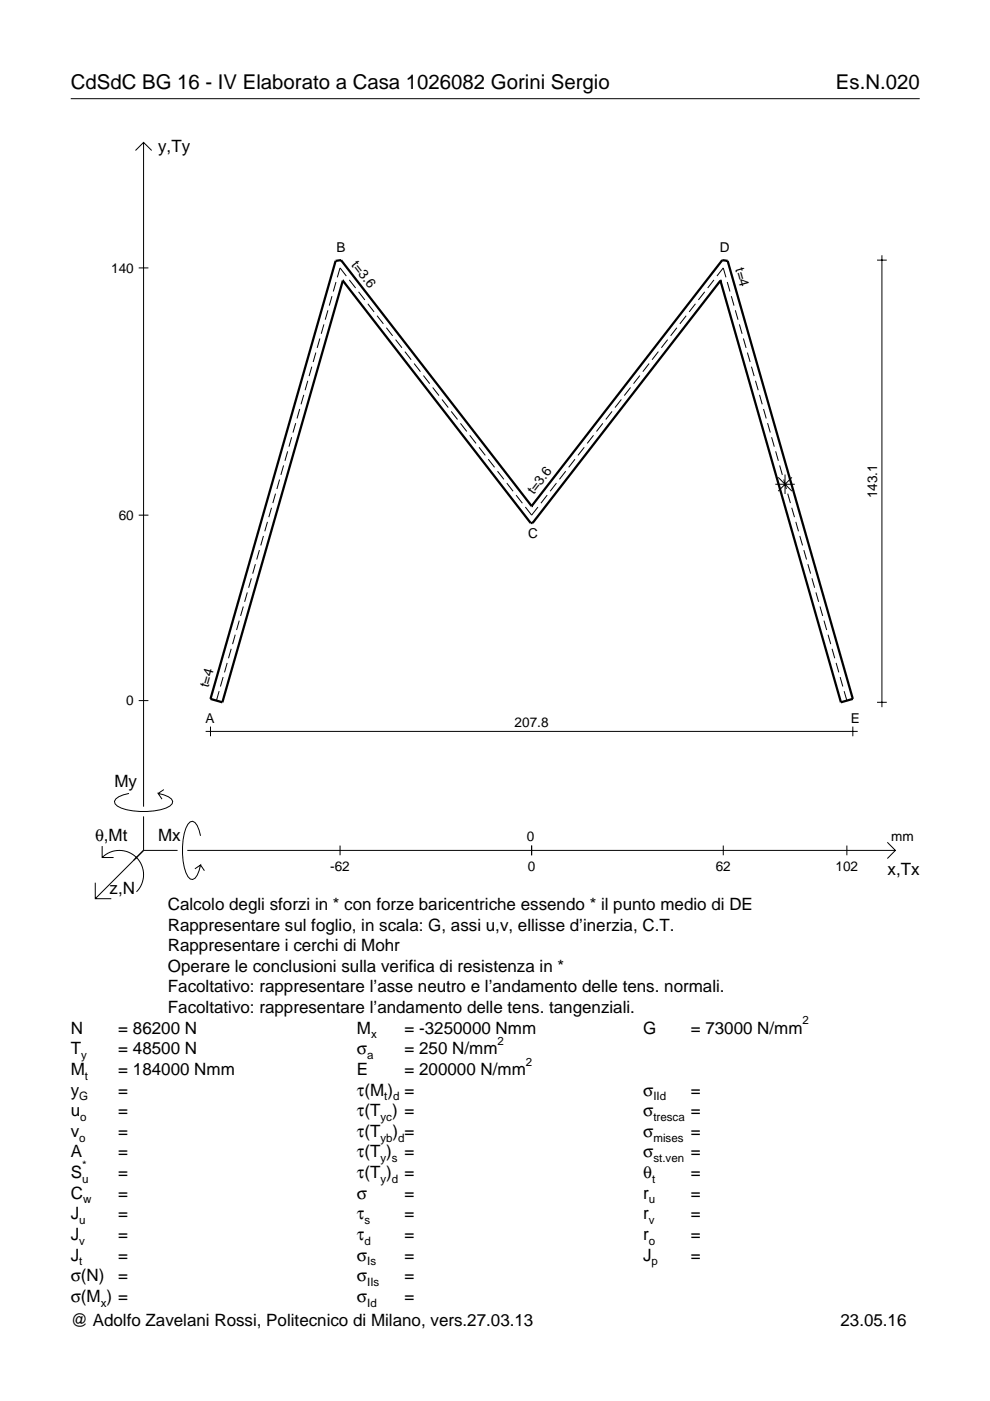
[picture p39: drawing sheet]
<svg xmlns="http://www.w3.org/2000/svg" width="210mm" height="297mm" viewBox="0 0 210 297" stroke-linecap="round" stroke-linejoin="round" font-family="sans-serif">
<defs><g id="words">
<g font-size="4.3">
<text x="15" y="18.9">CdSdC BG 16 - IV Elaborato a Casa 1026082 Gorini Sergio</text>
<text x="177.2" y="18.9">Es.N.020</text>
</g>
<g font-size="3.6">
<text x="33.5" y="32.3">y,Ty</text>
<text x="24.3" y="166.9">My</text>
<text x="20.1" y="178.2">θ,Mt</text>
<text x="33.5" y="178.2">Mx</text>
<text x="188.2" y="185.5">x,Tx</text>
<text x="23.2" y="189.6">z,N</text>
<text x="35.6" y="192.9">Calcolo degli sforzi in * con forze baricentriche essendo * il punto medio di DE</text>
<text x="35.6" y="197.3">Rappresentare sul foglio, in scala: G, assi u,v, ellisse d’inerzia, C.T.</text>
<text x="35.6" y="201.7">Rappresentare i cerchi di Mohr</text>
<text x="35.6" y="206">Operare le conclusioni sulla verifica di resistenza in *</text>
<text x="35.6" y="210.4">Facoltativo: rappresentare l’asse neutro e l’andamento delle tens. normali.</text>
<text x="35.6" y="214.8">Facoltativo: rappresentare l’andamento delle tens. tangenziali.</text>
<text x="15" y="219.2">N</text>
<text x="25.1" y="219.2">= 86200 N</text>
<text x="75.7" y="219.2">M</text>
<text x="85.8" y="219.2">= -3250000 Nmm</text>
<text x="136.4" y="219.2">G</text>
<text x="146.5" y="219.2">= 73000 N/mm</text>
<text x="15" y="227.9">M</text>
<text x="15" y="223.5">T</text>
<text x="25.1" y="227.9">= 184000 Nmm</text>
<text x="25.1" y="223.5">= 48500 N</text>
<text x="75.7" y="223.5">σ</text>
<text x="75.7" y="227.9">E</text>
<text x="85.8" y="223.5">= 250 N/mm</text>
<text x="85.8" y="227.9">= 200000 N/mm</text>
<text x="15" y="232.3">y</text>
<text x="25.1" y="232.3">=</text>
<text x="75.7" y="232.3">τ(M ) =</text>
<text x="136.4" y="232.3">σ</text>
<text x="146.5" y="232.3">=</text>
<text x="15" y="236.7">u</text>
<text x="25.1" y="236.7">=</text>
<text x="75.7" y="236.7">τ(T ) =</text>
<text x="136.4" y="236.7">σ</text>
<text x="146.5" y="236.7">=</text>
<text x="15" y="245.4">A</text>
<text x="15" y="241">v</text>
<text x="25.1" y="241">=</text>
<text x="25.1" y="245.4">=</text>
<text x="75.7" y="245.4">τ(T )</text>
<text x="75.7" y="241">τ(T</text>
<text x="83.3" y="241">) =</text>
<text x="85.8" y="245.4">=</text>
<text x="136.4" y="241">σ</text>
<text x="136.4" y="245.4">σ</text>
<text x="146.5" y="241">=</text>
<text x="146.5" y="245.4">=</text>
<text x="15" y="249.8">S</text>
<text x="25.1" y="249.8">=</text>
<text x="75.7" y="249.8">τ(T )</text>
<text x="85.8" y="249.8">=</text>
<text x="136.4" y="249.8">θ</text>
<text x="146.5" y="249.8">=</text>
<text x="15" y="254.2">C</text>
<text x="25.1" y="254.2">=</text>
<text x="75.7" y="254.2">σ</text>
<text x="85.8" y="254.2">=</text>
<text x="136.4" y="254.2">r</text>
<text x="146.5" y="254.2">=</text>
<text x="15" y="262.9">J</text>
<text x="15" y="258.5">J</text>
<text x="25.1" y="262.9">=</text>
<text x="25.1" y="258.5">=</text>
<text x="75.7" y="262.9">τ</text>
<text x="75.7" y="258.5">τ</text>
<text x="85.8" y="262.9">=</text>
<text x="85.8" y="258.5">=</text>
<text x="136.4" y="262.9">r</text>
<text x="136.4" y="258.5">r</text>
<text x="146.5" y="262.9">=</text>
<text x="146.5" y="258.5">=</text>
<text x="15" y="267.3">J</text>
<text x="25.1" y="267.3">=</text>
<text x="75.7" y="267.3">σ</text>
<text x="85.8" y="267.3">=</text>
<text x="136.4" y="267.3">J</text>
<text x="146.5" y="267.3">=</text>
<text x="15" y="271.7">σ(N)</text>
<text x="25.1" y="271.7">=</text>
<text x="75.7" y="271.7">σ</text>
<text x="85.8" y="271.7">=</text>
<text x="15" y="276">σ(M ) =</text>
<text x="15" y="281.2">@ Adolfo Zavelani Rossi, Politecnico di Milano, vers.27.03.13</text>
<text x="75.7" y="276">σ</text>
<text x="85.8" y="276">=</text>
<text x="178.2" y="281.2">23.05.16</text>
</g>
<g font-size="2.9">
<text x="71.3" y="53.5">B</text>
<text x="152.6" y="53.5">D</text>
<text x="23.6" y="57.8">140</text>
<text x="74.4" y="56.2" transform="rotate(52 74.4 56.2)">t=3.6</text>
<text x="155.8" y="57" transform="rotate(74 155.8 57)">t=4</text>
<text x="113.2" y="105" transform="rotate(-52 113.2 105)">t=3.6</text>
<text x="186" y="105.6" transform="rotate(-90 186 105.6)">143.1</text>
<text x="25.2" y="110.2">60</text>
<text x="112" y="114.1">C</text>
<text x="26.8" y="149.5">0</text>
<text x="44.2" y="145.9" transform="rotate(-74 44.2 145.9)">t=4</text>
<text x="43.5" y="153.3">A</text>
<text x="109.1" y="154.1">207.8</text>
<text x="180.4" y="153.3">E</text>
<text x="111.7" y="178.2">0</text>
<text x="189" y="178.2">mm</text>
<text x="70" y="184.7">-62</text>
<text x="111.9" y="184.7">0</text>
<text x="151.7" y="184.7">62</text>
<text x="177.2" y="184.7">102</text>
</g>
<g font-size="2.4">
<text x="78.7" y="220.2">x</text>
<text x="105.5" y="221.5">2</text>
<text x="170.2" y="217.2">2</text>
<text x="17.2" y="224.5">y</text>
<text x="77.9" y="224.5">a</text>
<text x="111.5" y="225.9">2</text>
<text x="16.8" y="233.3">G</text>
<text x="18" y="228.9">t</text>
<text x="81.5" y="233.3">t d</text>
<text x="138.5" y="233.3">IId</text>
<text x="17" y="237.7">o</text>
<text x="80.7" y="237.7">yc</text>
<text x="138.5" y="237.7">tresca</text>
<text x="16.8" y="242">o</text>
<text x="80.7" y="242">yb d</text>
<text x="138.5" y="242">mises</text>
<text x="17.4" y="250.8">u</text>
<text x="17.4" y="247.8">*</text>
<text x="80.7" y="250.8">y d</text>
<text x="80.7" y="246.4">y s</text>
<text x="138.2" y="250.8">t</text>
<text x="138.5" y="246.4">st.ven</text>
<text x="17.6" y="255.2">w</text>
<text x="137.6" y="255.2">u</text>
<text x="16.8" y="263.9">v</text>
<text x="16.8" y="259.5">u</text>
<text x="77.3" y="259.5">s</text>
<text x="77.3" y="263.9">d</text>
<text x="137.6" y="263.9">o</text>
<text x="137.6" y="259.5">v</text>
<text x="16.8" y="268.3">t</text>
<text x="77.9" y="268.3">Is</text>
<text x="138.2" y="268.3">p</text>
<text x="77.9" y="272.7">IIs</text>
<text x="21.4" y="277">x</text>
<text x="77.9" y="277">Id</text>
</g>
</g></defs>
<g fill="none" stroke="#000" stroke-width=".21">
<path d="M15 20.9h180M28.7 31.9l1.7-1.7 1.8 1.7M30.4 30.2v140.8M29.4 56.8h2.1M71.2 59.8l-.5 2M73.4 58.5l-1.3-1.7-.6 2M74.1 59.3l1.3 1.8M151.4 59.3l-1.4 1.8M152 58.5l1.3-1.7 .6 2M154.2 59.8l.6 2M186 55.2h2M187 54.1v95.8"/>
<path d="M66.1 77.7l-.6 2M67 74.8l-.6 2M67.8 71.8l-.6 2M68.7 68.8l-.6 2M69.5 65.8l-.5 2M70.4 62.8l-.6 2M76 61.9l1.4 1.7M78 64.4l1.3 1.7M79.9 66.9l1.4 1.8M81.9 69.5l1.3 1.7M83.9 72l1.3 1.7M85.8 74.6l1.4 1.7"/>
<path d="M87.8 77.1l1.3 1.7M89.8 79.6l1.3 1.7M135.7 79.6l-1.4 1.7M137.6 77.1l-1.3 1.7M139.6 74.6l-1.3 1.7M141.6 72l-1.4 1.7M143.5 69.5l-1.3 1.7M145.5 66.9l-1.4 1.8M147.4 64.4l-1.3 1.7M149.4 61.9l-1.3 1.7M155.1 62.8l.5 2M155.9 65.8l.6 2"/>
<path d="M156.8 68.8l.5 2M157.6 71.8l.6 2M158.5 74.8l.5 2M159.3 77.7l.6 2M60.1 98.7l-.5 2M61 95.7l-.6 2M61.8 92.7l-.5 2M62.7 89.7l-.6 2M63.5 86.7l-.5 2M64.4 83.7l-.6 2M65.3 80.7l-.6 2M91.7 82.2l1.4 1.7"/>
<path d="M93.7 84.7l1.3 1.7M95.7 87.2l1.3 1.7M97.6 89.8l1.4 1.7M99.6 92.3l1.3 1.7M101.6 94.8l1.3 1.8M103.5 97.4l1.4 1.7M105.5 99.9l1.3 1.7M119.9 99.9l-1.3 1.7M121.9 97.4l-1.3 1.7M123.9 94.8l-1.4 1.8M125.8 92.3l-1.3 1.7M127.8 89.8l-1.3 1.7"/>
<path d="M129.8 87.2l-1.4 1.7M131.7 84.7l-1.3 1.7M133.7 82.2l-1.3 1.7M160.2 80.7l.6 2M161 83.7l.6 2M161.9 86.7l.6 2M162.7 89.7l.6 2M163.6 92.7l.6 2M164.5 95.7l.5 2M165.3 98.7l.6 2M29.4 109.2h2.1M54.1 119.6l-.5 2"/>
<path d="M55 116.6l-.6 2M55.9 113.6l-.6 2M56.7 110.6l-.6 2M57.6 107.7l-.6 2M58.4 104.7l-.6 2M59.3 101.7l-.6 2M107.5 102.4l1.3 1.8M109.4 105l1.4 1.7M111.4 107.5l1.3 1.7 1.4-1.7M116 105l-1.3 1.7M118 102.4l-1.4 1.8M164.4 102.7h4.1"/>
<path d="M165 101.2l2.9 2.9M166.2 101.7l.5 2M166.4 100.6v4.1M167 104.7l.6 2M167.9 107.7l.5 2M167.9 101.2l-2.9 2.9M168.7 110.6l.6 2M169.6 113.6l.6 2M170.4 116.6l.6 2M171.3 119.6l.6 2M49 137.6l-.6 2M49.9 134.6l-.6 2"/>
<path d="M50.7 131.6l-.5 2M51.6 128.6l-.6 2M52.4 125.6l-.5 2M53.3 122.6l-.6 2M172.1 122.6l.6 2M173 125.6l.6 2M173.9 128.6l.5 2M174.7 131.6l.6 2M175.6 134.6l.5 2M176.4 137.6l.6 2M29.4 148.5h2.1M43.6 155.1h138.2"/>
<path d="M44.6 154.1v2M46.5 146.5l-.6 2M47.3 143.6l-.6 2M48.2 140.6l-.6 2M177.3 140.6l.5 2M178.1 143.6l.6 2M179 146.5l.6 2M180.8 154.1v2M186 148.9h2M21.7 179.4v2.4h2.4M27.3 168.2a3.6 3.6 0 0 0-3 1.7l.1 .5a5.6 5.6 0 0 0 3.8 1.5 13.4 13.4 0 0 0 7.8-1l.5-.5 .1-.5a3.6 3.6 0 0 0-3.1-1.7l.8 1.2M30.4 173.1v7.2"/>
<path d="M34.7 167.4l-1.2 .8M42.5 177.2a3.6 3.6 0 0 0-1.7-3.1l-.5 .2a5.7 5.7 0 0 0-1.5 3.7 13.3 13.3 0 0 0 1 7.9l.5 .5 .5 .1a3.6 3.6 0 0 0 1.7-3.1l-1.2 .8M72.1 179.3v2M112.7 179.3v2M153.3 179.3v2M179.6 179.3v2M188.1 178.6l1.7 1.7-1.7 1.7M20.2 187.2v3.3h3.4M21.7 181.8a5.1 5.1 0 0 1 7.2 0 5.1 5.1 0 0 1 0 7.3M30.4 180.3l-10.2 10.2M30.4 180.3h7.2M39.7 180.3h150.1"/>
<path d="M42.5 183.4l.8 1.2"/>
</g>
<path d="M72.7 59.5h.1M72.7 59.5l-25.6 89.4-2.5-.7 26.6-92.9 1.1-.1 40.4 52.1M72.7 59.5l39.8 51.4h.4l39.8-51.4M152.7 59.5h.1M152.7 59.5l25.6 89.4 2.5-.7-26.5-92.9-1.2-.1-40.4 52.1M112.7 107.3h.1" fill="none" stroke="#000" stroke-width=".48"/>
<use href="#words"/>
</svg>
